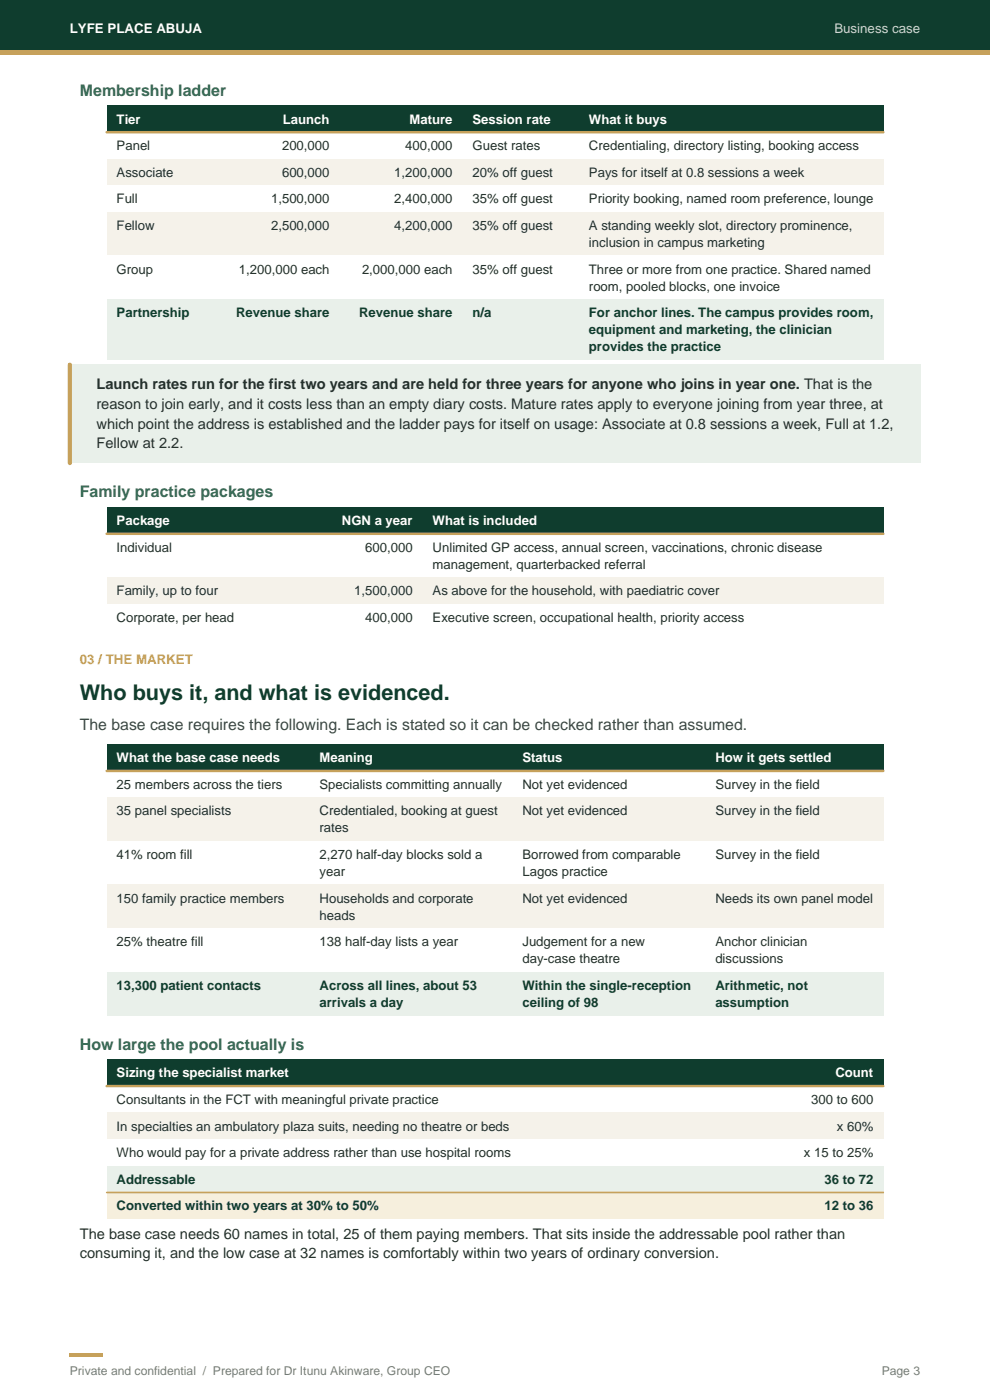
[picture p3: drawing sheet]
<svg xmlns="http://www.w3.org/2000/svg" width="210mm" height="297mm" viewBox="0 0 210 297" stroke-linecap="round" stroke-linejoin="round" font-family="sans-serif">
<defs><g id="words">
<text font-size="4.6" fill="#0f3d2e" x="16.9" y="148.4">Who buys it, and what is evidenced.</text>
<g font-size="3.4" fill="#2f6b52">
<text x="16.9" y="20.3">Membership ladder</text>
<text x="16.9" y="105.5">Family practice packages</text>
<text x="16.9" y="222.7">How large the pool actually is</text>
</g>
<text font-size="3.4" fill="#374151" x="16.9" y="154.8">The base case requires the following. Each is stated so it can be checked rather than assumed.</text>
<g font-size="3.1" fill="#23302b">
<text x="20.5" y="82.6">Launch rates run for the first two years and are held for three years for anyone who joins in year one. That is the</text>
<text x="20.5" y="86.7">reason to join early, and it costs less than an empty diary costs. Mature rates apply to everyone joining from year three, at</text>
<text x="20.5" y="90.9">which point the address is established and the ladder pays for itself on usage: Associate at 0.8 sessions a week, Full at 1.2,</text>
<text x="20.5" y="95.1">Fellow at 2.2.</text>
<text x="16.9" y="262.8">The base case needs 60 names in total, 25 of them paying members. That sits inside the addressable pool rather than</text>
<text x="16.9" y="266.9">consuming it, and the low case at 32 names is comfortably within two years of ordinary conversion.</text>
</g>
<g font-size="2.8" fill="#fff">
<text x="14.8" y="7.1">LYFE PLACE ABUJA</text>
<text x="24.7" y="26.2">Tier</text>
<text x="60" y="26.2">Launch</text>
<text x="86.9" y="26.2">Mature</text>
<text x="100.2" y="26.2">Session rate</text>
<text x="124.9" y="26.2">What it buys</text>
<text x="24.7" y="111.4">Package</text>
<text x="72.5" y="111.4">NGN a year</text>
<text x="91.8" y="111.4">What is included</text>
<text x="24.7" y="161.7">What the base case needs</text>
<text x="67.8" y="161.7">Meaning</text>
<text x="110.8" y="161.7">Status</text>
<text x="151.7" y="161.7">How it gets settled</text>
<text x="24.7" y="228.6">Sizing the specialist market</text>
<text x="177.2" y="228.6">Count</text>
</g>
<text font-size="2.8" fill="#cbddd1" x="177" y="7.1">Business case</text>
<g font-size="2.8" fill="#23302b">
<text x="24.7" y="31.9">Panel</text>
<text x="59.8" y="31.9">200,000</text>
<text x="85.9" y="31.9">400,000</text>
<text x="100.2" y="31.9">Guest rates</text>
<text x="124.9" y="31.9">Credentialing, directory listing, booking access</text>
<text x="24.7" y="37.5">Associate</text>
<text x="59.8" y="37.5">600,000</text>
<text x="83.6" y="37.5">1,200,000</text>
<text x="100.2" y="37.5">20% off guest</text>
<text x="124.9" y="37.5">Pays for itself at 0.8 sessions a week</text>
<text x="24.7" y="43.1">Full</text>
<text x="57.5" y="43.1">1,500,000</text>
<text x="83.6" y="43.1">2,400,000</text>
<text x="100.2" y="43.1">35% off guest</text>
<text x="124.9" y="43.1">Priority booking, named room preference, lounge</text>
<text x="24.7" y="48.8">Fellow</text>
<text x="57.5" y="48.8">2,500,000</text>
<text x="83.6" y="48.8">4,200,000</text>
<text x="100.2" y="48.8">35% off guest</text>
<text x="124.9" y="48.8">A standing weekly slot, directory prominence,</text>
<text x="124.9" y="52.4">inclusion in campus marketing</text>
<text x="24.7" y="58">Group</text>
<text x="50.7" y="58">1,200,000 each</text>
<text x="76.8" y="58">2,000,000 each</text>
<text x="100.2" y="58">35% off guest</text>
<text x="124.9" y="58">Three or more from one practice. Shared named</text>
<text x="124.9" y="61.6">room, pooled blocks, one invoice</text>
<text x="24.7" y="117.1">Individual</text>
<text x="77.5" y="117.1">600,000</text>
<text x="91.8" y="117.1">Unlimited GP access, annual screen, vaccinations, chronic disease</text>
<text x="91.8" y="120.6">management, quarterbacked referral</text>
<text x="24.7" y="126.3">Family, up to four</text>
<text x="24.7" y="131.9">Corporate, per head</text>
<text x="75.1" y="126.3">1,500,000</text>
<text x="77.5" y="131.9">400,000</text>
<text x="91.8" y="126.3">As above for the household, with paediatric cover</text>
<text x="91.8" y="131.9">Executive screen, occupational health, priority access</text>
<text x="24.7" y="167.4">25 members across the tiers</text>
<text x="67.8" y="167.4">Specialists committing annually</text>
<text x="110.8" y="167.4">Not yet evidenced</text>
<text x="151.7" y="167.4">Survey in the field</text>
<text x="24.7" y="173">35 panel specialists</text>
<text x="67.8" y="173">Credentialed, booking at guest</text>
<text x="110.8" y="173">Not yet evidenced</text>
<text x="151.7" y="173">Survey in the field</text>
<text x="67.8" y="176.6">rates</text>
<text x="24.7" y="182.2">41% room fill</text>
<text x="67.8" y="182.2">2,270 half-day blocks sold a</text>
<text x="67.8" y="185.8">year</text>
<text x="110.8" y="182.2">Borrowed from comparable</text>
<text x="110.8" y="185.8">Lagos practice</text>
<text x="151.7" y="182.2">Survey in the field</text>
<text x="24.7" y="191.5">150 family practice members</text>
<text x="67.8" y="191.5">Households and corporate</text>
<text x="110.8" y="191.5">Not yet evidenced</text>
<text x="151.7" y="191.5">Needs its own panel model</text>
<text x="67.8" y="195.1">heads</text>
<text x="24.7" y="200.7">25% theatre fill</text>
<text x="67.8" y="200.7">138 half-day lists a year</text>
<text x="110.8" y="200.7">Judgement for a new</text>
<text x="151.7" y="200.7">Anchor clinician</text>
<text x="110.8" y="204.3">day-case theatre</text>
<text x="151.7" y="204.3">discussions</text>
<text x="24.7" y="234.2">Consultants in the FCT with meaningful private practice</text>
<text x="24.7" y="239.9">In specialties an ambulatory plaza suits, needing no theatre or beds</text>
<text x="172.1" y="234.2">300 to 600</text>
<text x="177.5" y="239.9">x 60%</text>
<text x="24.7" y="245.5">Who would pay for a private address rather than use hospital rooms</text>
<text x="170.5" y="245.5">x 15 to 25%</text>
</g>
<g font-size="2.8" fill="#0f3d2e">
<text x="24.7" y="67.3">Partnership</text>
<text x="50.1" y="67.3">Revenue share</text>
<text x="76.2" y="67.3">Revenue share</text>
<text x="100.2" y="67.3">n/a</text>
<text x="124.9" y="67.3">For anchor lines. The campus provides room,</text>
<text x="124.9" y="70.9">equipment and marketing, the clinician</text>
<text x="124.9" y="74.5">provides the practice</text>
<text x="24.7" y="210">13,300 patient contacts</text>
<text x="67.8" y="210">Across all lines, about 53</text>
<text x="110.8" y="210">Within the single-reception</text>
<text x="151.7" y="210">Arithmetic, not</text>
<text x="67.8" y="213.6">arrivals a day</text>
<text x="110.8" y="213.6">ceiling of 98</text>
<text x="151.7" y="213.6">assumption</text>
<text x="24.7" y="251.1">Addressable</text>
<text x="174.9" y="251.1">36 to 72</text>
<text x="24.7" y="256.8">Converted within two years at 30% to 50%</text>
<text x="174.9" y="256.8">12 to 36</text>
</g>
<text font-size="2.8" fill="#c6a15b" x="16.9" y="140.8">03 / THE MARKET</text>
<g font-size="2.6" fill="#7c7c74">
<text x="14.8" y="291.7">Private and confidential / Prepared for Dr Itunu Akinware, Group CEO</text>
<text x="187" y="291.7">Page 3</text>
</g>
</g></defs>
<path d="M0 0h210v10.6h-210z" fill-rule="evenodd" fill="#0f3d2e"/>
<g fill="#c6a15b">
<path d="M0 10.6h210v1h-210z" fill-rule="evenodd"/>
<path d="M14.8 287.1h7.1v.7h-7.1z" fill-rule="evenodd"/>
</g>
<path d="M22.6 22.4h164.8v5.6h-164.8z" fill-rule="evenodd" fill="#0f3d2e"/>
<path d="M22.6 28h164.8v5.7h-164.8z" fill-rule="evenodd" fill="#fff"/>
<path d="M22.6 33.7h164.8v5.6h-164.8z" fill-rule="evenodd" fill="#f5f2ea"/>
<path d="M22.6 39.3h164.8v5.7h-164.8z" fill-rule="evenodd" fill="#fff"/>
<path d="M22.6 45h164.8v9.2h-164.8z" fill-rule="evenodd" fill="#f5f2ea"/>
<path d="M22.6 54.2h164.8v9.3h-164.8z" fill-rule="evenodd" fill="#fff"/>
<path d="M22.6 63.5h164.8v12.8h-164.8z" fill-rule="evenodd" fill="#f5f2ea"/>
<path d="M22.6 63.5h164.8v12.8h-164.8z" fill-rule="evenodd" fill="#e9f0ea"/>
<path d="M22.6 28h164.8" fill="none" stroke="#c6a15b" stroke-width=".53"/>
<path d="M14.8 77.4h180.4v20.8h-180.4z" fill-rule="evenodd" fill="#e9f0ea"/>
<path d="M14.8 77.4v20.8" fill="none" stroke="#c6a15b" stroke-width=".88"/>
<path d="M22.6 107.6h164.8v5.6h-164.8z" fill-rule="evenodd" fill="#0f3d2e"/>
<path d="M22.6 113.2h164.8v9.3h-164.8z" fill-rule="evenodd" fill="#fff"/>
<path d="M22.6 122.5h164.8v5.6h-164.8z" fill-rule="evenodd" fill="#f5f2ea"/>
<path d="M22.6 128.1h164.8v5.7h-164.8z" fill-rule="evenodd" fill="#fff"/>
<path d="M22.6 113.2h164.8" fill="none" stroke="#c6a15b" stroke-width=".53"/>
<path d="M22.6 157.9h164.8v5.6h-164.8z" fill-rule="evenodd" fill="#0f3d2e"/>
<path d="M22.6 163.5h164.8v5.7h-164.8z" fill-rule="evenodd" fill="#fff"/>
<path d="M22.6 169.2h164.8v9.2h-164.8z" fill-rule="evenodd" fill="#f5f2ea"/>
<path d="M22.6 178.4h164.8v9.3h-164.8z" fill-rule="evenodd" fill="#fff"/>
<path d="M22.6 187.7h164.8v9.2h-164.8z" fill-rule="evenodd" fill="#f5f2ea"/>
<path d="M22.6 196.9h164.8v9.3h-164.8z" fill-rule="evenodd" fill="#fff"/>
<path d="M22.6 206.2h164.8v9.2h-164.8z" fill-rule="evenodd" fill="#f5f2ea"/>
<path d="M22.6 206.2h164.8v9.2h-164.8z" fill-rule="evenodd" fill="#e9f0ea"/>
<path d="M22.6 163.5h164.8" fill="none" stroke="#c6a15b" stroke-width=".53"/>
<path d="M22.6 224.8h164.8v5.6h-164.8z" fill-rule="evenodd" fill="#0f3d2e"/>
<path d="M22.6 230.4h164.8v5.6h-164.8z" fill-rule="evenodd" fill="#fff"/>
<path d="M22.6 236h164.8v5.7h-164.8z" fill-rule="evenodd" fill="#f5f2ea"/>
<path d="M22.6 241.7h164.8v5.6h-164.8z" fill-rule="evenodd" fill="#fff"/>
<path d="M22.6 247.3h164.8v5.7h-164.8z" fill-rule="evenodd" fill="#f5f2ea"/>
<path d="M22.6 253h164.8v5.6h-164.8z" fill-rule="evenodd" fill="#f6efdd"/>
<path d="M22.6 247.3h164.8v5.7h-164.8z" fill-rule="evenodd" fill="#e9f0ea"/>
<path d="M22.6 230.4h164.8" fill="none" stroke="#c6a15b" stroke-width=".53"/>
<path d="M22.6 253h164.8" fill="none" stroke="#c6a15b" stroke-width=".35"/>
<use href="#words"/>
</svg>
